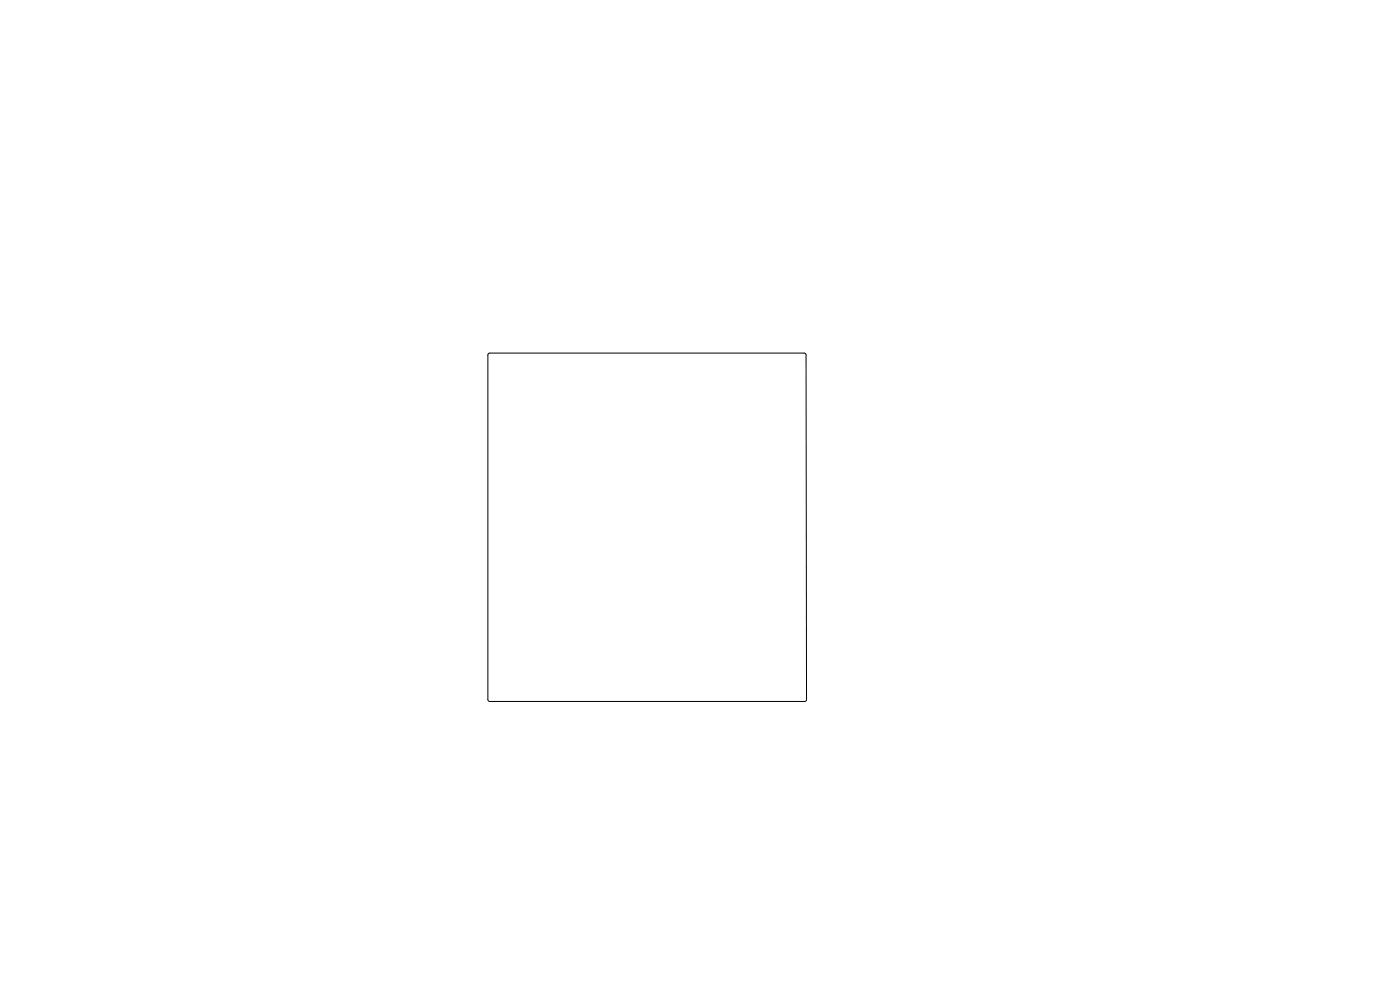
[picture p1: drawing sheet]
<svg xmlns="http://www.w3.org/2000/svg" width="297mm" height="210mm" viewBox="0 0 297 210" stroke-linecap="round" stroke-linejoin="round" font-family="sans-serif">
<path d="M103.5 75.3l.1-.3 .3-.1h66.7l.3 .1 .1 .3 .1 73.1-.1 .3-.3 .1h-66.8l-.3-.1-.1-.3M103.5 75.3v73.1" fill="none" stroke="#000" stroke-width=".21"/>
</svg>
